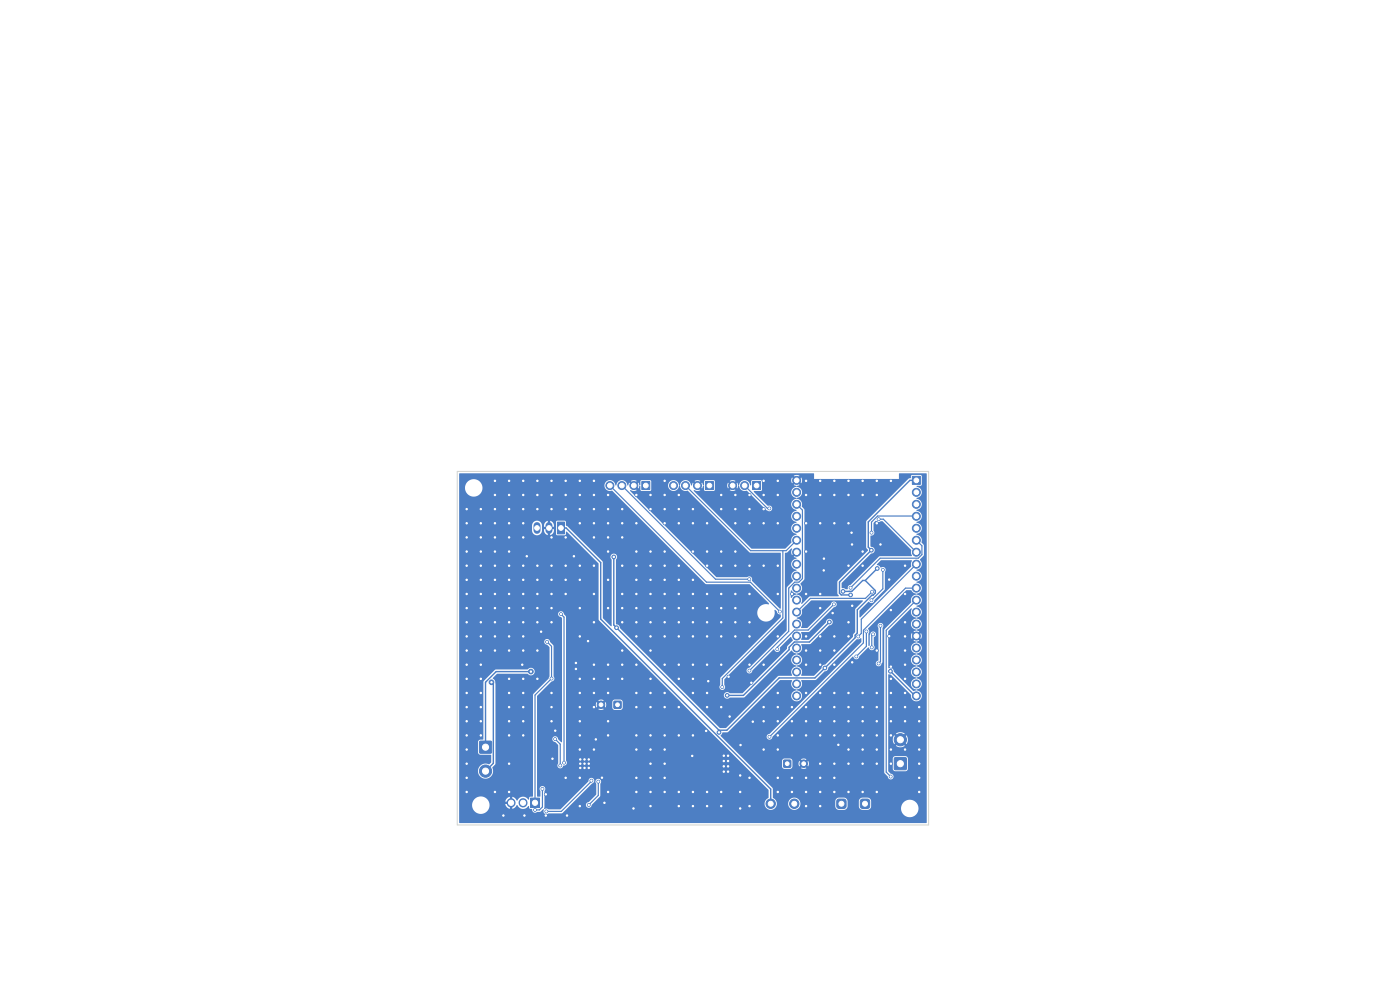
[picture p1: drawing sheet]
<svg xmlns="http://www.w3.org/2000/svg" width="297mm" height="210mm" viewBox="0 0 297 210" stroke-linecap="round" stroke-linejoin="round" font-family="sans-serif">
<g fill="#4d7fc4" stroke="#4d7fc4" stroke-width=".21">
<path d="M101.8 157.3h2.4v2.4h-2.4z"/>
<path d="M149.7 102.2h1.7v1.7h-1.7z"/>
<path d="M182.6 169.6l.4-.1h1.1l.3 .1 .1 .4v1.1l-.1 .3-.4 .1h-1.1l-.3-.1-.1-.4v-1.1z"/>
<path d="M177.6 169.6l.4-.1h1.1l.3 .1 .1 .4v1.1l-.1 .3-.4 .1h-1.1l-.3-.1-.1-.4v-1.1z"/>
<path d="M112.5 169.3h2v2h-2z"/>
<path d="M130.3 148.8h1.4v1.4h-1.4z"/>
<path d="M189.8 160.8h2.4v2.4h-2.4z"/>
<path d="M193.6 101.1h1.7v1.7h-1.7z"/>
<path d="M166.3 161.3h1.4v1.4h-1.4z"/>
<path d="M118.3 110.8h1.5v2.5h-1.5z"/>
<path d="M159.7 102.2h1.7v1.7h-1.7z"/>
<path d="M136.2 102.2h1.7v1.7h-1.7z"/>
<circle cx="103" cy="163.6" r="1.3"/>
<circle cx="148" cy="103" r=".85"/>
<circle cx="145.4" cy="103" r=".85"/>
<circle cx="142.9" cy="103" r=".85"/>
<circle cx="168.5" cy="170.5" r="1"/>
<circle cx="163.5" cy="170.5" r="1"/>
<circle cx="127.5" cy="149.5" r=".8"/>
<circle cx="191" cy="156.9" r="1.3"/>
<circle cx="194.4" cy="104.4" r=".85"/>
<circle cx="194.4" cy="107" r=".85"/>
<circle cx="194.4" cy="109.5" r=".85"/>
<circle cx="194.4" cy="112.1" r=".85"/>
<circle cx="194.4" cy="114.6" r=".85"/>
<circle cx="194.4" cy="117.1" r=".85"/>
<circle cx="194.4" cy="119.7" r=".85"/>
<circle cx="194.4" cy="122.2" r=".85"/>
<circle cx="194.4" cy="124.8" r=".85"/>
<circle cx="194.4" cy="127.3" r=".85"/>
<circle cx="194.4" cy="129.8" r=".85"/>
<circle cx="194.4" cy="132.4" r=".85"/>
<circle cx="194.4" cy="134.9" r=".85"/>
<circle cx="194.4" cy="137.5" r=".85"/>
<circle cx="194.4" cy="140" r=".85"/>
<circle cx="194.4" cy="142.5" r=".85"/>
<circle cx="194.4" cy="145.1" r=".85"/>
<circle cx="194.4" cy="147.6" r=".85"/>
<circle cx="169" cy="101.9" r=".85"/>
<circle cx="169" cy="104.4" r=".85"/>
<circle cx="169" cy="107" r=".85"/>
<circle cx="169" cy="109.5" r=".85"/>
<circle cx="169" cy="112.1" r=".85"/>
<circle cx="169" cy="114.6" r=".85"/>
<circle cx="169" cy="117.1" r=".85"/>
<circle cx="169" cy="119.7" r=".85"/>
<circle cx="169" cy="122.2" r=".85"/>
<circle cx="169" cy="124.8" r=".85"/>
<circle cx="169" cy="127.3" r=".85"/>
<circle cx="169" cy="129.8" r=".85"/>
<circle cx="169" cy="132.4" r=".85"/>
<circle cx="169" cy="134.9" r=".85"/>
<circle cx="169" cy="137.5" r=".85"/>
<circle cx="169" cy="140" r=".85"/>
<circle cx="169" cy="142.5" r=".85"/>
<circle cx="169" cy="145.1" r=".85"/>
<circle cx="169" cy="147.6" r=".85"/>
<circle cx="170.5" cy="162" r=".8"/>
<circle cx="158" cy="103" r=".85"/>
<circle cx="155.4" cy="103" r=".85"/>
<circle cx="134.5" cy="103" r=".85"/>
<circle cx="131.9" cy="103" r=".85"/>
<circle cx="129.4" cy="103" r=".85"/>
<circle cx="163.2" cy="156.3" r=".3"/>
<circle cx="188.9" cy="142.4" r=".4"/>
<circle cx="154.5" cy="162.6" r=".3"/>
<circle cx="129" cy="156" r=".3"/>
<circle cx="150.3" cy="144.5" r=".3"/>
<circle cx="111" cy="138" r=".3"/>
<circle cx="138" cy="159" r=".3"/>
<circle cx="150" cy="129" r=".3"/>
<circle cx="99" cy="135" r=".3"/>
<circle cx="174" cy="156" r=".3"/>
<circle cx="174" cy="168" r=".3"/>
<circle cx="153.6" cy="160.3" r=".3"/>
<circle cx="141" cy="165" r=".3"/>
<circle cx="117" cy="150" r=".3"/>
<circle cx="147" cy="135" r=".3"/>
<circle cx="138" cy="150" r=".3"/>
<circle cx="153" cy="135" r=".3"/>
<circle cx="123" cy="150" r=".3"/>
<circle cx="108" cy="150" r=".3"/>
<circle cx="99" cy="159" r=".3"/>
<circle cx="141" cy="108" r=".3"/>
<circle cx="132" cy="120" r=".3"/>
<circle cx="157" cy="171.5" r=".3"/>
<circle cx="123" cy="135" r=".3"/>
<circle cx="186.8" cy="115.5" r=".3"/>
<circle cx="141" cy="102" r=".3"/>
<circle cx="120" cy="126" r=".3"/>
<circle cx="117" cy="129" r=".3"/>
<circle cx="165" cy="105" r=".3"/>
<circle cx="153" cy="126" r=".3"/>
<circle cx="183" cy="150" r=".3"/>
<circle cx="126" cy="147" r=".3"/>
<circle cx="159" cy="120" r=".3"/>
<circle cx="180" cy="147" r=".3"/>
<circle cx="174" cy="105" r=".3"/>
<circle cx="195" cy="153" r=".3"/>
<circle cx="147" cy="144" r=".3"/>
<circle cx="124.9" cy="162" r=".3"/>
<circle cx="120" cy="123" r=".3"/>
<circle cx="171" cy="168" r=".3"/>
<circle cx="135" cy="168" r=".3"/>
<circle cx="99" cy="141" r=".3"/>
<circle cx="180" cy="153" r=".3"/>
<circle cx="180" cy="162" r=".3"/>
<circle cx="183" cy="168" r=".3"/>
<circle cx="99" cy="168" r=".3"/>
<circle cx="168" cy="156" r=".3"/>
<circle cx="102" cy="114" r=".3"/>
<circle cx="102" cy="144" r=".3"/>
<circle cx="174" cy="141" r=".3"/>
<circle cx="114" cy="108" r=".3"/>
<circle cx="111" cy="147" r=".3"/>
<circle cx="154.5" cy="163.7" r=".3"/>
<circle cx="99" cy="111" r=".3"/>
<circle cx="156" cy="117" r=".3"/>
<circle cx="123" cy="153" r=".3"/>
<circle cx="108" cy="144" r=".3"/>
<circle cx="105" cy="108" r=".3"/>
<circle cx="183" cy="162" r=".3"/>
<circle cx="165" cy="153" r=".3"/>
<circle cx="174" cy="135" r=".3"/>
<circle cx="105" cy="168" r=".3"/>
<circle cx="138" cy="162" r=".3"/>
<circle cx="162" cy="120" r=".3"/>
<circle cx="132" cy="126" r=".3"/>
<circle cx="183" cy="159" r=".3"/>
<circle cx="157" cy="164.5" r=".3"/>
<circle cx="180" cy="168" r=".3"/>
<circle cx="141" cy="105" r=".3"/>
<circle cx="186" cy="111" r=".3"/>
<circle cx="180" cy="132" r=".3"/>
<circle cx="108" cy="135" r=".3"/>
<circle cx="108" cy="153" r=".3"/>
<circle cx="115.8" cy="168.5" r=".3"/>
<circle cx="144" cy="168" r=".3"/>
<circle cx="135" cy="150" r=".3"/>
<circle cx="114" cy="144" r=".3"/>
<circle cx="129" cy="117" r=".3"/>
<circle cx="138" cy="165" r=".3"/>
<circle cx="189" cy="144" r=".3"/>
<circle cx="150" cy="126" r=".3"/>
<circle cx="111" cy="150" r=".3"/>
<circle cx="117" cy="126" r=".3"/>
<circle cx="132" cy="144" r=".3"/>
<circle cx="120" cy="114" r=".3"/>
<circle cx="99" cy="129" r=".3"/>
<circle cx="123" cy="171" r=".3"/>
<circle cx="126" cy="114" r=".3"/>
<circle cx="165" cy="111" r=".3"/>
<circle cx="126" cy="120" r=".3"/>
<circle cx="154.5" cy="161.4" r=".3"/>
<circle cx="171" cy="111" r=".3"/>
<circle cx="141" cy="150" r=".3"/>
<circle cx="150" cy="120" r=".3"/>
<circle cx="141" cy="123" r=".3"/>
<circle cx="138" cy="126" r=".3"/>
<circle cx="126" cy="150" r=".3"/>
<circle cx="132" cy="111" r=".3"/>
<circle cx="141" cy="147" r=".3"/>
<circle cx="102" cy="108" r=".3"/>
<circle cx="102" cy="141" r=".3"/>
<circle cx="102" cy="111" r=".3"/>
<circle cx="117" cy="147" r=".3"/>
<circle cx="177" cy="138" r=".3"/>
<circle cx="183" cy="156" r=".3"/>
<circle cx="120.3" cy="173" r=".3"/>
<circle cx="105" cy="111" r=".3"/>
<circle cx="99" cy="165" r=".3"/>
<circle cx="159.7" cy="153.1" r=".3"/>
<circle cx="174" cy="153" r=".3"/>
<circle cx="123.1" cy="162" r=".3"/>
<circle cx="165" cy="165" r=".3"/>
<circle cx="105" cy="114" r=".3"/>
<circle cx="117" cy="120" r=".3"/>
<circle cx="159" cy="171" r=".3"/>
<circle cx="154.6" cy="143.6" r=".3"/>
<circle cx="165" cy="159" r=".3"/>
<circle cx="102" cy="150" r=".3"/>
<circle cx="117" cy="105" r=".3"/>
<circle cx="102" cy="153" r=".3"/>
<circle cx="189" cy="153" r=".3"/>
<circle cx="192" cy="126" r=".3"/>
<circle cx="174" cy="171" r=".3"/>
<circle cx="147" cy="141" r=".3"/>
<circle cx="195" cy="156" r=".3"/>
<circle cx="153" cy="105" r=".3"/>
<circle cx="105" cy="132" r=".3"/>
<circle cx="156" cy="135" r=".3"/>
<circle cx="111" cy="156" r=".3"/>
<circle cx="138" cy="168" r=".3"/>
<circle cx="150" cy="135" r=".3"/>
<circle cx="147" cy="132" r=".3"/>
<circle cx="138" cy="135" r=".3"/>
<circle cx="174" cy="138" r=".3"/>
<circle cx="108" cy="111" r=".3"/>
<circle cx="129" cy="105" r=".3"/>
<circle cx="168" cy="165" r=".3"/>
<circle cx="114" cy="138" r=".3"/>
<circle cx="159.4" cy="144.8" r=".3"/>
<circle cx="135" cy="141" r=".3"/>
<circle cx="123" cy="102" r=".3"/>
<circle cx="126" cy="102" r=".3"/>
<circle cx="129" cy="114" r=".3"/>
<circle cx="99" cy="150" r=".3"/>
<circle cx="171" cy="117" r=".3"/>
<circle cx="147" cy="129" r=".3"/>
<circle cx="138" cy="144" r=".3"/>
<circle cx="108" cy="114" r=".3"/>
<circle cx="138" cy="120" r=".3"/>
<circle cx="159" cy="135" r=".3"/>
<circle cx="195" cy="168" r=".3"/>
<circle cx="135" cy="126" r=".3"/>
<circle cx="111" cy="123" r=".3"/>
<circle cx="186" cy="156" r=".3"/>
<circle cx="124.8" cy="136" r=".3"/>
<circle cx="108" cy="123" r=".3"/>
<circle cx="174" cy="111" r=".3"/>
<circle cx="99" cy="147" r=".3"/>
<circle cx="135" cy="111" r=".3"/>
<circle cx="157.1" cy="158" r=".3"/>
<circle cx="135" cy="147" r=".3"/>
<circle cx="141" cy="129" r=".3"/>
<circle cx="117" cy="114" r=".3"/>
<circle cx="162" cy="108" r=".3"/>
<circle cx="174" cy="150" r=".3"/>
<circle cx="189" cy="156" r=".3"/>
<circle cx="156" cy="120" r=".3"/>
<circle cx="195" cy="165" r=".3"/>
<circle cx="144" cy="129" r=".3"/>
<circle cx="105" cy="129" r=".3"/>
<circle cx="171" cy="165" r=".3"/>
<circle cx="108" cy="168" r=".3"/>
<circle cx="168" cy="168" r=".3"/>
<circle cx="192" cy="135" r=".3"/>
<circle cx="108" cy="162" r=".3"/>
<circle cx="159" cy="126" r=".3"/>
<circle cx="147" cy="108" r=".3"/>
<circle cx="171" cy="126" r=".3"/>
<circle cx="135" cy="156" r=".3"/>
<circle cx="147" cy="147" r=".3"/>
<circle cx="186" cy="147" r=".3"/>
<circle cx="189" cy="150" r=".3"/>
<circle cx="156" cy="105" r=".3"/>
<circle cx="105" cy="120" r=".3"/>
<circle cx="192" cy="132" r=".3"/>
<circle cx="192" cy="150" r=".3"/>
<circle cx="186" cy="159" r=".3"/>
<circle cx="144" cy="144" r=".3"/>
<circle cx="177" cy="150" r=".3"/>
<circle cx="165" cy="168" r=".3"/>
<circle cx="135" cy="129" r=".3"/>
<circle cx="186" cy="102" r=".3"/>
<circle cx="99" cy="153" r=".3"/>
<circle cx="111" cy="129" r=".3"/>
<circle cx="129" cy="108" r=".3"/>
<circle cx="138" cy="105" r=".3"/>
<circle cx="123.1" cy="162.9" r=".3"/>
<circle cx="111" cy="105" r=".3"/>
<circle cx="180" cy="159" r=".3"/>
<circle cx="165" cy="147" r=".3"/>
<circle cx="138" cy="123" r=".3"/>
<circle cx="177" cy="162" r=".3"/>
<circle cx="138" cy="117" r=".3"/>
<circle cx="180" cy="111" r=".3"/>
<circle cx="141" cy="162" r=".3"/>
<circle cx="126" cy="126" r=".3"/>
<circle cx="114" cy="120" r=".3"/>
<circle cx="153.6" cy="162.6" r=".3"/>
<circle cx="129" cy="141" r=".3"/>
<circle cx="111" cy="144" r=".3"/>
<circle cx="144" cy="150" r=".3"/>
<circle cx="141" cy="141" r=".3"/>
<circle cx="177" cy="105" r=".3"/>
<circle cx="180" cy="105" r=".3"/>
<circle cx="126" cy="159" r=".3"/>
<circle cx="108" cy="120" r=".3"/>
<circle cx="156" cy="129" r=".3"/>
<circle cx="149.8" cy="155" r=".3"/>
<circle cx="117" cy="132" r=".3"/>
<circle cx="153" cy="168" r=".3"/>
<circle cx="144" cy="156" r=".3"/>
<circle cx="141" cy="120" r=".3"/>
<circle cx="114" cy="132" r=".3"/>
<circle cx="138" cy="108" r=".3"/>
<circle cx="162" cy="150" r=".3"/>
<circle cx="150" cy="111" r=".3"/>
<circle cx="192" cy="159" r=".3"/>
<circle cx="111" cy="153" r=".3"/>
<circle cx="154.8" cy="152" r=".3"/>
<circle cx="129" cy="168" r=".3"/>
<circle cx="150" cy="147" r=".3"/>
<circle cx="171" cy="135" r=".3"/>
<circle cx="162" cy="159" r=".3"/>
<circle cx="114" cy="102" r=".3"/>
<circle cx="195" cy="150" r=".3"/>
<circle cx="120" cy="120" r=".3"/>
<circle cx="120" cy="108" r=".3"/>
<circle cx="189" cy="129.4" r=".3"/>
<circle cx="159" cy="141" r=".3"/>
<circle cx="180.8" cy="140.5" r=".3"/>
<circle cx="99" cy="138" r=".3"/>
<circle cx="124.9" cy="161.1" r=".3"/>
<circle cx="168" cy="153" r=".3"/>
<circle cx="192" cy="144" r=".3"/>
<circle cx="153" cy="108" r=".3"/>
<circle cx="108" cy="132" r=".3"/>
<circle cx="108" cy="105" r=".3"/>
<circle cx="138" cy="132" r=".3"/>
<circle cx="110.8" cy="141" r=".3"/>
<circle cx="154.5" cy="160.3" r=".3"/>
<circle cx="171" cy="150" r=".3"/>
<circle cx="147" cy="156" r=".3"/>
<circle cx="108" cy="102" r=".3"/>
<circle cx="171" cy="102" r=".3"/>
<circle cx="162" cy="105" r=".3"/>
<circle cx="141" cy="159" r=".3"/>
<circle cx="186" cy="153" r=".3"/>
<circle cx="135" cy="117" r=".3"/>
<circle cx="105" cy="135" r=".3"/>
<circle cx="111" cy="114" r=".3"/>
<circle cx="180" cy="150" r=".3"/>
<circle cx="174.8" cy="118.5" r=".3"/>
<circle cx="128.2" cy="170.3" r=".3"/>
<circle cx="144" cy="108" r=".3"/>
<circle cx="126" cy="144" r=".3"/>
<circle cx="144" cy="123" r=".3"/>
<circle cx="99" cy="117" r=".3"/>
<circle cx="123.1" cy="161.1" r=".3"/>
<circle cx="171" cy="141" r=".3"/>
<circle cx="141" cy="132" r=".3"/>
<circle cx="105" cy="123" r=".3"/>
<circle cx="174" cy="129" r=".3"/>
<circle cx="150" cy="132" r=".3"/>
<circle cx="192" cy="138" r=".3"/>
<circle cx="129" cy="144" r=".3"/>
<circle cx="132" cy="129" r=".3"/>
<circle cx="171" cy="156" r=".3"/>
<circle cx="186" cy="138" r=".3"/>
<circle cx="129" cy="153" r=".3"/>
<circle cx="102" cy="123" r=".3"/>
<circle cx="153.6" cy="161.4" r=".3"/>
<circle cx="120" cy="105" r=".3"/>
<circle cx="99" cy="156" r=".3"/>
<circle cx="123" cy="105" r=".3"/>
<circle cx="132" cy="141" r=".3"/>
<circle cx="186" cy="162" r=".3"/>
<circle cx="122.2" cy="140.6" r=".3"/>
<circle cx="102" cy="132" r=".3"/>
<circle cx="141" cy="126" r=".3"/>
<circle cx="102" cy="138" r=".3"/>
<circle cx="114.8" cy="134" r=".3"/>
<circle cx="171" cy="138" r=".3"/>
<circle cx="129" cy="147" r=".3"/>
<circle cx="99" cy="114" r=".3"/>
<circle cx="174.8" cy="121" r=".3"/>
<circle cx="177" cy="156" r=".3"/>
<circle cx="138" cy="138" r=".3"/>
<circle cx="146.9" cy="160.3" r=".3"/>
<circle cx="117" cy="123" r=".3"/>
<circle cx="162" cy="141" r=".3"/>
<circle cx="189" cy="102" r=".3"/>
<circle cx="99" cy="126" r=".3"/>
<circle cx="153" cy="132" r=".3"/>
<circle cx="192" cy="147" r=".3"/>
<circle cx="177" cy="111" r=".3"/>
<circle cx="121.8" cy="118" r=".3"/>
<circle cx="147" cy="111" r=".3"/>
<circle cx="174" cy="147" r=".3"/>
<circle cx="138" cy="171" r=".3"/>
<circle cx="150" cy="117" r=".3"/>
<circle cx="177" cy="147" r=".3"/>
<circle cx="159" cy="132" r=".3"/>
<circle cx="192" cy="153" r=".3"/>
<circle cx="144" cy="120" r=".3"/>
<circle cx="123" cy="120" r=".3"/>
<circle cx="111" cy="111" r=".3"/>
<circle cx="123" cy="159" r=".3"/>
<circle cx="99" cy="162" r=".3"/>
<circle cx="144" cy="126" r=".3"/>
<circle cx="123" cy="144" r=".3"/>
<circle cx="189" cy="162" r=".3"/>
<circle cx="111" cy="120" r=".3"/>
<circle cx="183" cy="117" r=".3"/>
<circle cx="106.8" cy="173" r=".3"/>
<circle cx="174" cy="165" r=".3"/>
<circle cx="129" cy="111" r=".3"/>
<circle cx="123" cy="156" r=".3"/>
<circle cx="150" cy="141" r=".3"/>
<circle cx="111" cy="132" r=".3"/>
<circle cx="180" cy="156" r=".3"/>
<circle cx="180.7" cy="113" r=".3"/>
<circle cx="159" cy="111" r=".3"/>
<circle cx="122.2" cy="141.9" r=".3"/>
<circle cx="124" cy="161.1" r=".3"/>
<circle cx="157" cy="168" r=".3"/>
<circle cx="102" cy="117" r=".3"/>
<circle cx="132" cy="114" r=".3"/>
<circle cx="153.6" cy="163.7" r=".3"/>
<circle cx="153" cy="141" r=".3"/>
<circle cx="156" cy="132" r=".3"/>
<circle cx="117" cy="102" r=".3"/>
<circle cx="102" cy="147" r=".3"/>
<circle cx="177" cy="135" r=".3"/>
<circle cx="102" cy="135" r=".3"/>
<circle cx="123" cy="147" r=".3"/>
<circle cx="135" cy="159" r=".3"/>
<circle cx="189" cy="147" r=".3"/>
<circle cx="120" cy="165" r=".3"/>
<circle cx="147" cy="171" r=".3"/>
<circle cx="195" cy="162" r=".3"/>
<circle cx="165" cy="102" r=".3"/>
<circle cx="138" cy="147" r=".3"/>
<circle cx="126" cy="141" r=".3"/>
<circle cx="150" cy="150" r=".3"/>
<circle cx="147" cy="117" r=".3"/>
<circle cx="176.6" cy="130.1" r=".3"/>
<circle cx="188.6" cy="134.9" r=".3"/>
<circle cx="162" cy="102" r=".3"/>
<circle cx="171" cy="171" r=".3"/>
<circle cx="177" cy="102" r=".3"/>
<circle cx="99" cy="120" r=".3"/>
<circle cx="138" cy="129" r=".3"/>
<circle cx="117.2" cy="161" r=".3"/>
<circle cx="111" cy="126" r=".3"/>
<circle cx="183" cy="105" r=".3"/>
<circle cx="174" cy="102" r=".3"/>
<circle cx="111.3" cy="173" r=".3"/>
<circle cx="111" cy="108" r=".3"/>
<circle cx="105" cy="117" r=".3"/>
<circle cx="115.8" cy="173" r=".3"/>
<circle cx="141" cy="117" r=".3"/>
<circle cx="135" cy="135" r=".3"/>
<circle cx="165" cy="120" r=".3"/>
<circle cx="183" cy="147" r=".3"/>
<circle cx="108" cy="117" r=".3"/>
<circle cx="171" cy="153" r=".3"/>
<circle cx="123" cy="123" r=".3"/>
<circle cx="108" cy="129" r=".3"/>
<circle cx="102" cy="156" r=".3"/>
<circle cx="162" cy="111" r=".3"/>
<circle cx="180" cy="102" r=".3"/>
<circle cx="124" cy="162.9" r=".3"/>
<circle cx="159" cy="105" r=".3"/>
<circle cx="150" cy="171" r=".3"/>
<circle cx="102" cy="120" r=".3"/>
<circle cx="156" cy="126" r=".3"/>
<circle cx="99" cy="108" r=".3"/>
<circle cx="159" cy="165" r=".3"/>
<circle cx="102" cy="126" r=".3"/>
<circle cx="111" cy="102" r=".3"/>
<circle cx="99" cy="144" r=".3"/>
<circle cx="108" cy="108" r=".3"/>
<circle cx="108" cy="126" r=".3"/>
<circle cx="117" cy="153" r=".3"/>
<circle cx="195" cy="159" r=".3"/>
<circle cx="117.8" cy="155" r=".3"/>
<circle cx="114" cy="123" r=".3"/>
<circle cx="141" cy="168" r=".3"/>
<circle cx="105" cy="102" r=".3"/>
<circle cx="132" cy="138" r=".3"/>
<circle cx="147" cy="126" r=".3"/>
<circle cx="186" cy="105" r=".3"/>
<circle cx="171" cy="147" r=".3"/>
<circle cx="180.8" cy="128.5" r=".3"/>
<circle cx="117" cy="108" r=".3"/>
<circle cx="135" cy="123" r=".3"/>
<circle cx="188.6" cy="122.9" r=".3"/>
<circle cx="168" cy="126" r=".3"/>
<circle cx="126" cy="108" r=".3"/>
<circle cx="126" cy="132" r=".3"/>
<circle cx="135" cy="105" r=".3"/>
<circle cx="177" cy="168" r=".3"/>
<circle cx="123" cy="165" r=".3"/>
<circle cx="177" cy="165" r=".3"/>
<circle cx="144" cy="171" r=".3"/>
<circle cx="192" cy="120" r=".3"/>
<circle cx="141" cy="135" r=".3"/>
<circle cx="186" cy="168" r=".3"/>
<circle cx="174" cy="162" r=".3"/>
<circle cx="165" cy="150" r=".3"/>
<circle cx="165" cy="135" r=".3"/>
<circle cx="186" cy="150" r=".3"/>
<circle cx="111" cy="135" r=".3"/>
<circle cx="156" cy="108" r=".3"/>
<circle cx="126" cy="105" r=".3"/>
<circle cx="180" cy="135" r=".3"/>
<circle cx="108" cy="138" r=".3"/>
<circle cx="153" cy="129" r=".3"/>
<circle cx="120" cy="102" r=".3"/>
<circle cx="162" cy="153" r=".3"/>
<circle cx="144" cy="132" r=".3"/>
<circle cx="183" cy="120" r=".3"/>
<circle cx="123" cy="129" r=".3"/>
<circle cx="108" cy="156" r=".3"/>
<circle cx="177" cy="141" r=".3"/>
<circle cx="135" cy="132" r=".3"/>
<circle cx="132" cy="132" r=".3"/>
<circle cx="105" cy="126" r=".3"/>
<circle cx="102" cy="129" r=".3"/>
<circle cx="135" cy="120" r=".3"/>
<circle cx="171" cy="105" r=".3"/>
<circle cx="123" cy="108" r=".3"/>
<circle cx="150" cy="168" r=".3"/>
<circle cx="153" cy="171" r=".3"/>
<circle cx="180" cy="120" r=".3"/>
<circle cx="153" cy="120" r=".3"/>
<circle cx="159" cy="108" r=".3"/>
<circle cx="144" cy="141" r=".3"/>
<circle cx="132" cy="108" r=".3"/>
<circle cx="168" cy="150" r=".3"/>
<circle cx="99" cy="132" r=".3"/>
<circle cx="135" cy="165" r=".3"/>
<circle cx="189" cy="141.4" r=".3"/>
<circle cx="165" cy="126" r=".3"/>
<circle cx="108" cy="147" r=".3"/>
<circle cx="147" cy="168" r=".3"/>
<circle cx="126.4" cy="156.9" r=".3"/>
<circle cx="105" cy="138" r=".3"/>
<circle cx="129" cy="123" r=".3"/>
<circle cx="123" cy="111" r=".3"/>
<circle cx="114" cy="129" r=".3"/>
<circle cx="129" cy="129" r=".3"/>
<circle cx="177" cy="153" r=".3"/>
<circle cx="156" cy="111" r=".3"/>
<circle cx="111.8" cy="118" r=".3"/>
<circle cx="165" cy="156" r=".3"/>
<circle cx="189" cy="159" r=".3"/>
<circle cx="99" cy="123" r=".3"/>
<circle cx="138" cy="156" r=".3"/>
<circle cx="153" cy="117" r=".3"/>
<circle cx="144" cy="105" r=".3"/>
<circle cx="192" cy="141" r=".3"/>
<circle cx="141" cy="156" r=".3"/>
<circle cx="124" cy="162" r=".3"/>
<circle cx="144" cy="135" r=".3"/>
<circle cx="147" cy="123" r=".3"/>
<circle cx="141" cy="111" r=".3"/>
<circle cx="127.7" cy="165" r=".3"/>
<circle cx="177.9" cy="158" r=".3"/>
<circle cx="126" cy="111" r=".3"/>
<circle cx="180.8" cy="115.5" r=".3"/>
<circle cx="134.4" cy="171.5" r=".3"/>
<circle cx="114" cy="126" r=".3"/>
<circle cx="144" cy="111" r=".3"/>
<circle cx="183" cy="153" r=".3"/>
<circle cx="183" cy="102" r=".3"/>
<circle cx="153" cy="150" r=".3"/>
<circle cx="124.9" cy="162.9" r=".3"/>
<circle cx="174" cy="126" r=".3"/>
<circle cx="114" cy="105" r=".3"/>
<circle cx="105" cy="105" r=".3"/>
<circle cx="159" cy="142.3" r=".3"/>
<circle cx="153.2" cy="145.8" r=".3"/>
<circle cx="115.9" cy="172.1" r=".3"/>
<circle cx="125.5" cy="165.6" r=".3"/>
<circle cx="113.5" cy="171.8" r=".3"/>
<circle cx="115.1" cy="167.3" r=".3"/>
<circle cx="189" cy="164.7" r=".3"/>
<circle cx="184.9" cy="113" r=".3"/>
<circle cx="119.7" cy="161.8" r=".3"/>
<circle cx="119" cy="130.3" r=".3"/>
<circle cx="117.8" cy="156.8" r=".3"/>
<circle cx="164.9" cy="137.7" r=".3"/>
<circle cx="118.9" cy="162.4" r=".3"/>
<circle cx="176.9" cy="128.2" r=".3"/>
<circle cx="180.4" cy="124.7" r=".3"/>
<circle cx="104.3" cy="144.7" r=".5"/>
<circle cx="112.6" cy="142.5" r=".5"/>
<circle cx="182.1" cy="135" r=".3"/>
<circle cx="124.9" cy="170.8" r=".3"/>
<circle cx="126.9" cy="165.8" r=".3"/>
<circle cx="163.2" cy="107.9" r=".3"/>
<circle cx="186.4" cy="110.1" r=".3"/>
<circle cx="159" cy="122.9" r=".3"/>
<circle cx="184.9" cy="137.3" r=".3"/>
<circle cx="165.4" cy="129.7" r=".3"/>
<circle cx="185.2" cy="134.6" r=".3"/>
<circle cx="181.7" cy="139.3" r=".3"/>
<circle cx="183.8" cy="134" r=".3"/>
<circle cx="185" cy="125.5" r=".3"/>
<circle cx="180.4" cy="126.2" r=".4"/>
<circle cx="154.3" cy="147.5" r=".4"/>
<circle cx="184.9" cy="116.7" r=".4"/>
<circle cx="176" cy="132" r=".4"/>
<circle cx="152.5" cy="155.4" r=".4"/>
<circle cx="130.8" cy="133.2" r=".4"/>
<circle cx="175" cy="141.7" r=".4"/>
<circle cx="178.8" cy="125.5" r=".4"/>
<circle cx="130.2" cy="118.1" r=".4"/>
<circle cx="186.1" cy="120.6" r=".4"/>
<circle cx="116.1" cy="136.1" r=".3"/>
<circle cx="117" cy="143.9" r=".3"/>
<circle cx="187.3" cy="120.9" r=".3"/>
<circle cx="184.9" cy="127.3" r=".3"/>
<circle cx="186.8" cy="132.7" r=".3"/>
<circle cx="186.4" cy="140.7" r=".3"/>
</g>
<path d="M108.4 170.3h.1M111 170.3h.1" fill="none" stroke="#4d7fc4" stroke-width="1.9"/>
<path d="M113.9 111.5v1M116.5 111.5v1" fill="none" stroke="#4d7fc4" stroke-width="1.5"/>
<g fill="none" stroke="#4d7fc4" stroke-width=".25">
<path d="M129.4 103l20.5 20.5h9.3l6.2 6.2M131.9 103l19.9 19.9h7.2M145.4 103l13.8 13.8h7.6l2.2-2.2M158 103l4.8 4.9h.4M166.1 116.8v14.3l-12.9 12.8v1.9M169 107l1.2 1.2v14.5l-.7 .8h-.9l-1.3 1.3v9.1l-8.3 8.4M186.4 110.1h1l7 7M194.4 109.5h-8.2l-1.3 1.3v2.2M194.4 114.6l1.2 1.2v1.8l-.8 .8h-8.1l-6.3 6.3M194.4 119.7l-11.7 11.7v3l-.6 .6M116.1 136.1l.9 1v6.8l-3.5 3.6v22.8M119 130.3l.7 .6v30.9"/>
<path d="M176.9 128.2l-5.4 5.5h-2.9l-3.7 3.6v.4M183.8 134v3.1l-2.1 2.2M185 125.5l-1.4 1.4h-11.7l-2.9 2.9M185.2 134.6l-.3 .2v2.5M186.8 132.7v7.7l-.4 .3M187.3 120.9v4l-2.4 2.4M194.4 124.8h-2.3l-8.9 8.9v2.7l-20 19.9M194.4 127.3l-6.4 6.4v30.1l1 .9M117.8 156.8l1.1 1.1v4.5M115.1 167.3v3.9l-.6 .6h-1M125.5 165.6l-6.4 6.5h-3.2M126.9 165.8v2.9l-2 2.1"/>
</g>
<g fill="none" stroke="#4d7fc4" stroke-width=".3">
<path d="M119 112h1.1l7.3 7.3v12l36.1 36.1v3.1M130.2 118.1v14.5l22.3 22.3M194.4 101.9h-1.4l-8.8 8.8v5.4l.7 .6-6.8 6.8v2.3l.4 .4h1.9M176 132l-4.3 4.2h-3.2l-1.1 1.1v.5l-9.7 9.7h-3.4M178.8 125.5h.1M180.1 125.5h.1M180.4 126.2h.1M183.6 123.1l2.1 2.2v.5l-.5 .4h-.2l-3.1 3.2v4.9l-.5 .4v.6l-8.5 8.5h-7.6l-11.1 11.1h-1.7M183.6 123.1h-.6l-2.3 2.4h-1.9M186.1 120.6l-2.5 2.5M104.3 144.7l.4 .4v16.8l-1.7 1.7M112.6 142.5h-7.3l-2.3 2.2v13.8"/>
<path d="M152.5 154.9v.5M188.9 142.4l5.2 5.2h.3"/>
</g>
<g fill="#4d7fc4">
<path d="M188.5 133.8l4.9-4.8a1.53 1.53 0 0 0 .6 1.9l.4 .2a1.24 1.24 0 0 0-1.1 1.3 1.24 1.24 0 0 0 1.1 1.2l-.6 .3 .5 .5-.4 .4-.5-.5a1.14 1.14 0 0 0 0 1.2l.5-.5 .4 .4-.5 .5 .6 .3a1.24 1.24 0 0 0-1.1 1.3 1.24 1.24 0 0 0 1.1 1.2v.1a1.24 1.24 0 0 0-1.1 1.2 1.24 1.24 0 0 0 1.1 1.2v.1a1.24 1.24 0 0 0-1.1 1.2 1.24 1.24 0 0 0 1.1 1.3 1.24 1.24 0 0 0-1.1 1.3 1.24 1.24 0 0 0 1.1 1.2l-.1 .2-.6 .1-4.1-4.1a.86 .86 0 0 0-1.1-.8z"/>
<path d="M170.1 129.3l2-1.9h11l-1.6 1.8-.1 4.9-.4 .5-.1 .5-5.9 5.9a.76 .76 0 0 0-.7 .8l-1.6 1.5h-2.7a1.3 1.3 0 0 0-1-2v-.1a1.24 1.24 0 0 0 1.1-1.2 1.24 1.24 0 0 0-1.1-1.2v-.1a1.29 1.29 0 0 0 1-2l2-.1 3.9-3.9a.73 .73 0 0 0 .8-.7 .73 .73 0 0 0-.8-.8 .73 .73 0 0 0-.7 .9l-3.7 3.6h-1.4l-.1-.2a1.34 1.34 0 0 0-.1-1.4l1.8-.1 5.2-5.2a.62 .62 0 0 0 .6-.6 .62 .62 0 0 0-.6-.6 .62 .62 0 0 0-.6 .6l-5 5h-1.3a1.54 1.54 0 0 0-.6-1.9l-.4-.2a1.36 1.36 0 0 0 1.1-1.8z"/>
<path d="M186.9 118.9l6.5-.1 .1 .2-.2 .6v.6l-10.9 10.8v-1.5l1.9-1.9a.67 .67 0 0 0 .7 .3 .67 .67 0 0 0 .5-.6l2.2-2.2v-3.8a.67 .67 0 0 0 0-.9 .67 .67 0 0 0-.9 0l-.8-.7z"/>
<path d="M167.8 125.3l1.2 .7-.7 .4-.4 .4-.2-.1z"/>
<path d="M185.3 110.9l.6-.4a.66 .66 0 0 0 1 .1h.4l6 6v.6l.2 .7-6.9 .1-6.2 6.1a.74 .74 0 0 0-.6 .9l-1.2-.3v-1.1l6.2-6.2a.74 .74 0 0 0 .8-.7 .74 .74 0 0 0-.8-.7l-.1-2.3a.74 .74 0 0 0 .7-.4 .74 .74 0 0 0-.1-.8z"/>
<path d="M97.5 100.4h75.1l.1 .1v1.1h18v-1.1l.1-.1h5.7l.1 .1v15.2h-.6l-.5-.6a1.27 1.27 0 0 0-1.1-1.7v-.2a1.21 1.21 0 0 0 1.2-1.2 1.21 1.21 0 0 0-1.2-1.2v-.1a1.21 1.21 0 0 0 1.2-1.2 1.21 1.21 0 0 0-1.2-1.2v-.1a1.21 1.21 0 0 0 1.2-1.3 1.21 1.21 0 0 0-1.2-1.2v-.1a1.22 1.22 0 0 0 1.2-1.2 1.22 1.22 0 0 0-1.2-1.2l.2-.1 .9-.2v-1.9l-.2-.3-1.8 .1-.2 .2-.1 .4-.5 .1-8.9 8.9-.1 5.7 .5 .7-6.5 6.4-.1 2.7 .3 .6h-6l-1.9 1.6a1.58 1.58 0 0 0-.6-1.9l-.3-.1-.1-.2a1.24 1.24 0 0 0 1.1-.8 1.24 1.24 0 0 0-.3-1.3l.9-1v-14.6l-.6-.8a1.27 1.27 0 0 0-1.1-1.7v-.1a1.21 1.21 0 0 0 1.2-1.2 1.21 1.21 0 0 0-1.2-1.2l.6-.3-.5-.5 .4-.4 .5 .5a1.14 1.14 0 0 0 0-1.2l-.5 .5-.4-.4 .5-.5a1.15 1.15 0 0 0-1.2 0l.5 .5-.4 .4-.5-.5a1.15 1.15 0 0 0 0 1.2l.5-.5 .4 .4-.5 .5 .6 .3a1.24 1.24 0 0 0-1.1 1.2 1.24 1.24 0 0 0 1.1 1.3v.1a1.17 1.17 0 0 0-1.1 .7 1.17 1.17 0 0 0 .3 1.3h-4.4v-.2a.66 .66 0 0 0-.9-.3l-3-3 .1-.1h1.4l.2-.2v-2l-.2-.2-1.8 .1-.2 .2v.8l-.2 .1a1.24 1.24 0 0 0-1.3-1.1 1.24 1.24 0 0 0-1.2 1.1l-.3-.6-.5 .5-.3-.4 .4-.5a1.14 1.14 0 0 0-1.2 0l.5 .5-.4 .4-.5-.5a1.15 1.15 0 0 0 .1 1.2l.4-.5 .4 .4-.5 .5a1.15 1.15 0 0 0 1.2 0l-.4-.5 .3-.4 .5 .5 .3-.6a1.35 1.35 0 0 0 1.8 1.1l4.3 4.2a.61 .61 0 0 0 .7 .1 .61 .61 0 0 0 .3-.6h4.4l.8 .5a1.24 1.24 0 0 0-1.1 1.2 1.24 1.24 0 0 0 1.1 1.3v.1a1.21 1.21 0 0 0-1.2 1.2 1.21 1.21 0 0 0 1.2 1.2v.1a1.28 1.28 0 0 0-1.1 1.7l-1.3 1.3h-7.2l-12.2-12.2v-.2h.2a1.15 1.15 0 0 0 1.2 0l-.5-.5 .3-.4 .5 .5 .3-.6 .2 .2v.7l.2 .2h1.8l.3-.2v-1.8l-.2-.2h-2l-.2 1.1-.4-.6-.5 .5-.3-.4 .5-.5a1.14 1.14 0 0 0-1.3 0l.5 .5-.3 .4-.5-.5-.3 .6a1.24 1.24 0 0 0-1.3-1.1 1.24 1.24 0 0 0-1.2 1.1h-.1a1.16 1.16 0 0 0-1.7-1.2 1.16 1.16 0 0 0-.3 2 1.16 1.16 0 0 0 1.9-.5l.2-.3a1.34 1.34 0 0 0 1.7 1.1l13.1 13.1 6.6 .1v11.8h-.2l-5.9-5.9a.68 .68 0 0 0-.2-.8 .68 .68 0 0 0-.8 0h-6.6l-18.2-18.2v-.2h.1a1.15 1.15 0 0 0 1.3 0l-.5-.5 .3-.4 .5 .5 .3-.6 .2 .2v.7l.2 .2h1.8l.3-.2v-1.8l-.2-.2h-2l-.2 1.1-.4-.6-.5 .5-.3-.4 .5-.5a1.14 1.14 0 0 0-1.3 0l.5 .5-.3 .4-.5-.5-.3 .6a1.24 1.24 0 0 0-1.3-1.1 1.24 1.24 0 0 0-1.2 1.1h-.1a1.16 1.16 0 0 0-1.4-1.1 1.16 1.16 0 0 0-.9 1.5h-25.9l-.1-.3a1.85 1.85 0 0 0-3-1 1.85 1.85 0 0 0 .5 3.1 1.85 1.85 0 0 0 2.6-1.8h25.9a1.3 1.3 0 0 0 1.6 .7l19.7 19.7 9.4 .1 4.1 4.1v.2a1.87 1.87 0 0 0-2.4 1.7 1.87 1.87 0 0 0 2.1 2 1.87 1.87 0 0 0 1.5-2.5h.2l.3 .3a.63 .63 0 0 0 .7 .6l.2 .2-.1 .4-12.7 12.8-.1 1.6a.62 .62 0 0 0 0 .9 .62 .62 0 0 0 .9 0 .62 .62 0 0 0 0-.9v-1.2l12.8-12.8v-13.9l.5-.2 .9-.8 .1 .1a1.15 1.15 0 0 0 0 1.3l.5-.5 .4 .3-.5 .5 .6 .3a1.24 1.24 0 0 0-1.1 1.3 1.24 1.24 0 0 0 1.1 1.2v.1a1.22 1.22 0 0 0-1.1 .9 1.22 1.22 0 0 0 .4 1.3l-1.4 1.5v9l-7.9 7.9a.62 .62 0 0 0-.6 .7 .62 .62 0 0 0 .6 .6 .62 .62 0 0 0 .6-.7l4.5-4.4 .2-.1a.65 .65 0 0 0 .8 .5 .65 .65 0 0 0 .4-.9l2.2-2.2h.1l.4 .7-1.2 1.2-.1 .7-9.3 9.3-2.7 .1a.73 .73 0 0 0-1.1-.1 .73 .73 0 0 0 0 1 .73 .73 0 0 0 1.1 0l3.1-.1 9.8-9.9 1.2 .6v.2a1.21 1.21 0 0 0-1.2 1.2 1.21 1.21 0 0 0 1.2 1.2v.2a1.24 1.24 0 0 0-1 1.9l-3 .1-10.9 11h-1.4l-21.2-21.2a1 1 0 0 0-.8-.9v-13.6a.72 .72 0 0 0 0-1 .72 .72 0 0 0-1 0 .72 .72 0 0 0 .1 1v14l-.2 .2-1.7-1.8-.1-12-7.4-7.5-.3-.1-.2-1h-1.7l-.2 .2v.7h-.5l-.2-.6-.6-.3v1.1h-.5v-1.1l-.6 .3-.2 .6h-.4a1.06 1.06 0 0 0-1.1-1 1.06 1.06 0 0 0-1 1v1.4a1.06 1.06 0 0 0 1.1 .8 1.06 1.06 0 0 0 1-1v-1.2h.4v.4h.6v.5h-.6a1.08 1.08 0 0 0 .8 1.2v-1.1h.5v1.1l.3-.1 .4-.4 .1-.7h-.6v-.5h.6v-.4h.5v1.9l.1 .2h1.7l.2-.2 .1-.5h.2l6.7 6.7 .1 12.1 17.3 17.3h-12.3l-.4-.5h-1.3l-.4 .3-.1 .7h-1.3l-.2-.5-.5 .6-.4-.4 .6-.5a1.1 1.1 0 0 0-1.2 0l.6 .5-.4 .4-.5-.6a1.1 1.1 0 0 0 0 1.2l.5-.6 .4 .4-.6 .5a1.1 1.1 0 0 0 1.2 0l-.6-.5 .4-.4 .5 .6 .2-.7h1.3v.8l.3 .3 1.5 .1 .4-.4v-1.3h12.3l12.8 12.8h-36.9l-.2-.4v-30.4l-.5-.6a.62 .62 0 0 0-.6-.6 .62 .62 0 0 0-.6 .6 .62 .62 0 0 0 .6 .6l.2 .2v26.3h-.2l-.6-.6a.62 .62 0 0 0-.6-.6 .62 .62 0 0 0-.6 .6 .62 .62 0 0 0 .6 .6l.6 .7v3.8a.66 .66 0 0 0 .3 1.1 .66 .66 0 0 0 .9-.6 .61 .61 0 0 0 .7-.7h36.9l4 4h-33.7v-.1a.6 .6 0 0 0-.5-.4 .6 .6 0 0 0-.6 .3h-.3l-.1-.1a.63 .63 0 0 0-.8-.4 .63 .63 0 0 0-.4 .8l-5.9 5.9-3.5-.1 .1-3.8a.62 .62 0 0 0 0-.9 .62 .62 0 0 0-.9 0 .62 .62 0 0 0 0 .9v1.1l-.6 .1-.1-21.3 3.2-3.2a.63 .63 0 0 0 .5-.4 .63 .63 0 0 0-.2-.6v-6.5l-.7-.8a.62 .62 0 0 0-.6-.7 .62 .62 0 0 0-.7 .7 .62 .62 0 0 0 .7 .6l.5 .5v5.1h-3.2v-.2a.86 .86 0 0 0-1.5-.2h-6.8l-2.5 2.5v12.3l-.8 .1-.3 .3-.1 2.4 .4 .5 2.4 .1v1.5l-.4 .4a1.61 1.61 0 0 0-2.3 .8 1.61 1.61 0 0 0 1.2 2.2 1.61 1.61 0 0 0 1.9-1.6l-.2-.7 .7-.8v-17.1a1.05 1.05 0 0 0-.6-1l1-1h6.4a.82 .82 0 0 0 1 .3 .82 .82 0 0 0 .5-.8h3.2v1.1l-.2 .5-3.3 3.4v21.5l-.7 .1-.2 .5-.1 .1a1.34 1.34 0 0 0-2.4 .2l-.5-.5-.5-.3v.8h-.5v-.8a1.24 1.24 0 0 0-1 1.1h.7v.5l-4 .1a1.85 1.85 0 0 0-2.9-1.5 1.85 1.85 0 0 0 0 3.2 1.85 1.85 0 0 0 2.9-1.5v-.2h3.3a1.24 1.24 0 0 0 1 .9v-.8h.5v.8l.5-.3 .5-.5a1.44 1.44 0 0 0 2.5 .2l.1 .5 .2 .1a.46 .46 0 0 1 .5 .6 .69 .69 0 0 0 1 0h.6l.6-.5 .2 .1a.63 .63 0 0 0 .1 .8 .63 .63 0 0 0 .9-.1h2.9l6.6-6.5 .2-.5h.3l.1 3-1.6 1.6a.62 .62 0 0 0-.6 .7 .62 .62 0 0 0 .6 .6 .62 .62 0 0 0 .6-.7l1.8-1.8 .1-2.6 .1-.6h33.7l1.8 1.9 .1 1.6a1.32 1.32 0 0 0-.8 1.8 1.32 1.32 0 0 0 1.9 .5 1.32 1.32 0 0 0 .1-2l-.3-.3-.1-2.1-11-11.1 .4-.6 1.2-.1 11-11h2.5a1.31 1.31 0 0 0 1 2v.1a1.16 1.16 0 0 0-1 1.8 1.16 1.16 0 0 0 2 0 1.16 1.16 0 0 0-.9-1.8l-.1-.1a1.3 1.3 0 0 0 1-2l3.1-.1 1.9-1.8a.76 .76 0 0 0 .7-.8l6-6 1-.2v.8l-19.4 19.5a.62 .62 0 0 0-.7 .6 .62 .62 0 0 0 .7 .6 .62 .62 0 0 0 .6-.6l17-17h.1a.64 .64 0 0 0 .7 .6 .64 .64 0 0 0 .6-.7l1.8-1.8h.2a.63 .63 0 0 0 .9 .5 .63 .63 0 0 0 .2-1v-1.7a.65 .65 0 0 0 .4-.8 .65 .65 0 0 0-.7-.4 .65 .65 0 0 0-.6 .7v2.2l-.1 .1-.2-.1v-2.5a.77 .77 0 0 0-.1-1l8.2-8.2h1l.4 .4 .7 .5a1.34 1.34 0 0 0-1.1 1.7l-4.9 4.9h-1a.62 .62 0 0 0-.9-.5 .62 .62 0 0 0-.1 1v6.9a.64 .64 0 0 0-.6 .6 .64 .64 0 0 0 .6 .6 .64 .64 0 0 0 .6-.6l.2-.3v-7.2l.2-.5h1l-.8 .9v28.3h-16l-.2-.5-.5 .6-.4-.4 .6-.5a1.1 1.1 0 0 0-1.2 0l.4 .3h-2.2l-.4-.5h-1.4l-.4 .4v1.3l.4 .5h1.4l.4-.4v-1.3h2.2l.2 .2-.4 .4-.5-.6-.2 .3 .2 .9 .5-.6 .4 .4-.6 .5a1.1 1.1 0 0 0 1.2 0l-.6-.5 .4-.4 .5 .6 .2-.7h16v2l.7 .8a.62 .62 0 0 0 .7 .6 .62 .62 0 0 0 .6-.6 .62 .62 0 0 0-.7-.6l-.5-.5 .1-20.5h.5l4.3 4.3a1.19 1.19 0 0 0 1 1.4 1.19 1.19 0 0 0 1.3-1.2 1.19 1.19 0 0 0-1.2-1.2v-.1a1.21 1.21 0 0 0 1.2-1.3 1.21 1.21 0 0 0-1.2-1.2v-.1a1.21 1.21 0 0 0 1.2-1.2 1.21 1.21 0 0 0-1.2-1.2v-.1a1.21 1.21 0 0 0 1.2-1.2 1.21 1.21 0 0 0-1.2-1.2v-.2a1.21 1.21 0 0 0 1.2-1.2 1.21 1.21 0 0 0-1.2-1.2l.6-.3-.5-.5 .4-.4 .5 .5a1.14 1.14 0 0 0 0-1.2l-.5 .5-.4-.4 .5-.5-.6-.3a1.24 1.24 0 0 0 1.1-1.2 1.24 1.24 0 0 0-1.1-1.3v-.1a1.21 1.21 0 0 0 1.2-1.2 1.21 1.21 0 0 0-1.2-1.2v-.1a1.21 1.21 0 0 0 1.2-1.2 1.21 1.21 0 0 0-1.2-1.2v-.2a1.21 1.21 0 0 0 1.2-1.2 1.21 1.21 0 0 0-1.2-1.2v-.1a1.21 1.21 0 0 0 1.2-1.2 1.21 1.21 0 0 0-1.2-1.2v-.1a1.22 1.22 0 0 0 1.1-.9 1.22 1.22 0 0 0-.4-1.3l.9-.9v-2.1h.6v41.1h-4l-.3-.8-.7 .7-.4-.4 .7-.7a1.58 1.58 0 0 0-1.8 0l.7 .7-.4 .4-.7-.7-.1 .1a1.59 1.59 0 0 0 .1 1.8l.7-.7 .4 .3-.7 .7 .1 .1a1.59 1.59 0 0 0 1.7-.1l-.7-.7 .4-.3 .7 .7 .3-1.1h4v4.1h-4l-.2-.3-.3-.2h-2.3l-.4 .5v2.3l.5 .4h2.2l.3-.2 .2-.3v-2.2h4v10.5h-1.7a1.86 1.86 0 0 0-2.9-1.4h-7.2l-.2-.5-.6-.3-1.3 .1-.3 .2-.2 .5h-2.4l-.2-.5-.2-.2-1.4-.1-.6 .3-.2 .9h-7.4a1.3 1.3 0 0 0-2-1 1.3 1.3 0 0 0 0 2.2 1.3 1.3 0 0 0 2-1v-.2h7.4v.8a.79 .79 0 0 0 .8 .6h1.2l.4-.3 .2-.5v-1h2.4v1.2a.79 .79 0 0 0 .8 .6h1.2l.4-.3 .2-.5v-1h7.2a1.85 1.85 0 0 0 .2 3.2 1.85 1.85 0 0 0 2.7-1.8h1.7l-.1 3.2h-99z"/>
</g>
<path d="M97 100h100v75h-100z" fill="none" stroke="#d0d2cd" stroke-width=".21"/>
<g fill="#fff" stroke="#fff" stroke-width=".21">
<circle cx="163.2" cy="156.3" r=".15"/>
<circle cx="188.9" cy="142.4" r=".15"/>
<circle cx="154.5" cy="162.6" r=".15"/>
<circle cx="129" cy="156" r=".15"/>
<circle cx="150.3" cy="144.5" r=".15"/>
<circle cx="111" cy="138" r=".15"/>
<circle cx="138" cy="159" r=".15"/>
<circle cx="150" cy="129" r=".15"/>
<circle cx="99" cy="135" r=".15"/>
<circle cx="174" cy="156" r=".15"/>
<circle cx="174" cy="168" r=".15"/>
<circle cx="153.6" cy="160.3" r=".15"/>
<circle cx="141" cy="165" r=".15"/>
<circle cx="117" cy="150" r=".15"/>
<circle cx="147" cy="135" r=".15"/>
<circle cx="138" cy="150" r=".15"/>
<circle cx="153" cy="135" r=".15"/>
<circle cx="123" cy="150" r=".15"/>
<circle cx="108" cy="150" r=".15"/>
<circle cx="99" cy="159" r=".15"/>
<circle cx="141" cy="108" r=".15"/>
<circle cx="132" cy="120" r=".15"/>
<circle cx="157" cy="171.5" r=".15"/>
<circle cx="123" cy="135" r=".15"/>
<circle cx="186.8" cy="115.5" r=".15"/>
<circle cx="141" cy="102" r=".15"/>
<circle cx="120" cy="126" r=".15"/>
<circle cx="117" cy="129" r=".15"/>
<circle cx="165" cy="105" r=".15"/>
<circle cx="153" cy="126" r=".15"/>
<circle cx="183" cy="150" r=".15"/>
<circle cx="126" cy="147" r=".15"/>
<circle cx="159" cy="120" r=".15"/>
<circle cx="180" cy="147" r=".15"/>
<circle cx="174" cy="105" r=".15"/>
<circle cx="195" cy="153" r=".15"/>
<circle cx="147" cy="144" r=".15"/>
<circle cx="124.9" cy="162" r=".15"/>
<circle cx="120" cy="123" r=".15"/>
<circle cx="171" cy="168" r=".15"/>
<circle cx="135" cy="168" r=".15"/>
<circle cx="99" cy="141" r=".15"/>
<circle cx="180" cy="153" r=".15"/>
<circle cx="180" cy="162" r=".15"/>
<circle cx="183" cy="168" r=".15"/>
<circle cx="99" cy="168" r=".15"/>
<circle cx="168" cy="156" r=".15"/>
<circle cx="102" cy="114" r=".15"/>
<circle cx="102" cy="144" r=".15"/>
<circle cx="174" cy="141" r=".15"/>
<circle cx="114" cy="108" r=".15"/>
<circle cx="111" cy="147" r=".15"/>
<circle cx="154.5" cy="163.7" r=".15"/>
<circle cx="99" cy="111" r=".15"/>
<circle cx="156" cy="117" r=".15"/>
<circle cx="123" cy="153" r=".15"/>
<circle cx="108" cy="144" r=".15"/>
<circle cx="105" cy="108" r=".15"/>
<circle cx="183" cy="162" r=".15"/>
<circle cx="165" cy="153" r=".15"/>
<circle cx="174" cy="135" r=".15"/>
<circle cx="105" cy="168" r=".15"/>
<circle cx="138" cy="162" r=".15"/>
<circle cx="162" cy="120" r=".15"/>
<circle cx="132" cy="126" r=".15"/>
<circle cx="183" cy="159" r=".15"/>
<circle cx="157" cy="164.5" r=".15"/>
<circle cx="180" cy="168" r=".15"/>
<circle cx="141" cy="105" r=".15"/>
<circle cx="186" cy="111" r=".15"/>
<circle cx="180" cy="132" r=".15"/>
<circle cx="108" cy="135" r=".15"/>
<circle cx="108" cy="153" r=".15"/>
<circle cx="115.8" cy="168.5" r=".15"/>
<circle cx="144" cy="168" r=".15"/>
<circle cx="135" cy="150" r=".15"/>
<circle cx="114" cy="144" r=".15"/>
<circle cx="129" cy="117" r=".15"/>
<circle cx="138" cy="165" r=".15"/>
<circle cx="189" cy="144" r=".15"/>
<circle cx="150" cy="126" r=".15"/>
<circle cx="111" cy="150" r=".15"/>
<circle cx="117" cy="126" r=".15"/>
<circle cx="132" cy="144" r=".15"/>
<circle cx="120" cy="114" r=".15"/>
<circle cx="99" cy="129" r=".15"/>
<circle cx="123" cy="171" r=".15"/>
<circle cx="126" cy="114" r=".15"/>
<circle cx="165" cy="111" r=".15"/>
<circle cx="126" cy="120" r=".15"/>
<circle cx="154.5" cy="161.4" r=".15"/>
<circle cx="171" cy="111" r=".15"/>
<circle cx="141" cy="150" r=".15"/>
<circle cx="150" cy="120" r=".15"/>
<circle cx="141" cy="123" r=".15"/>
<circle cx="138" cy="126" r=".15"/>
<circle cx="126" cy="150" r=".15"/>
<circle cx="132" cy="111" r=".15"/>
<circle cx="141" cy="147" r=".15"/>
<circle cx="102" cy="108" r=".15"/>
<circle cx="102" cy="141" r=".15"/>
<circle cx="102" cy="111" r=".15"/>
<circle cx="117" cy="147" r=".15"/>
<circle cx="177" cy="138" r=".15"/>
<circle cx="183" cy="156" r=".15"/>
<circle cx="120.3" cy="173" r=".15"/>
<circle cx="105" cy="111" r=".15"/>
<circle cx="99" cy="165" r=".15"/>
<circle cx="159.7" cy="153.1" r=".15"/>
<circle cx="174" cy="153" r=".15"/>
<circle cx="123.1" cy="162" r=".15"/>
<circle cx="165" cy="165" r=".15"/>
<circle cx="105" cy="114" r=".15"/>
<circle cx="117" cy="120" r=".15"/>
<circle cx="159" cy="171" r=".15"/>
<circle cx="154.6" cy="143.5" r=".15"/>
<circle cx="165" cy="159" r=".15"/>
<circle cx="102" cy="150" r=".15"/>
<circle cx="117" cy="105" r=".15"/>
<circle cx="102" cy="153" r=".15"/>
<circle cx="189" cy="153" r=".15"/>
<circle cx="192" cy="126" r=".15"/>
<circle cx="174" cy="171" r=".15"/>
<circle cx="147" cy="141" r=".15"/>
<circle cx="195" cy="156" r=".15"/>
<circle cx="153" cy="105" r=".15"/>
<circle cx="105" cy="132" r=".15"/>
<circle cx="156" cy="135" r=".15"/>
<circle cx="111" cy="156" r=".15"/>
<circle cx="138" cy="168" r=".15"/>
<circle cx="150" cy="135" r=".15"/>
<circle cx="147" cy="132" r=".15"/>
<circle cx="138" cy="135" r=".15"/>
<circle cx="174" cy="138" r=".15"/>
<circle cx="108" cy="111" r=".15"/>
<circle cx="129" cy="105" r=".15"/>
<circle cx="168" cy="165" r=".15"/>
<circle cx="114" cy="138" r=".15"/>
<circle cx="159.4" cy="144.8" r=".15"/>
<circle cx="135" cy="141" r=".15"/>
<circle cx="123" cy="102" r=".15"/>
<circle cx="126" cy="102" r=".15"/>
<circle cx="129" cy="114" r=".15"/>
<circle cx="99" cy="150" r=".15"/>
<circle cx="171" cy="117" r=".15"/>
<circle cx="147" cy="129" r=".15"/>
<circle cx="138" cy="144" r=".15"/>
<circle cx="108" cy="114" r=".15"/>
<circle cx="138" cy="120" r=".15"/>
<circle cx="159" cy="135" r=".15"/>
<circle cx="195" cy="168" r=".15"/>
<circle cx="135" cy="126" r=".15"/>
<circle cx="111" cy="123" r=".15"/>
<circle cx="186" cy="156" r=".15"/>
<circle cx="124.8" cy="136" r=".15"/>
<circle cx="108" cy="123" r=".15"/>
<circle cx="174" cy="111" r=".15"/>
<circle cx="99" cy="147" r=".15"/>
<circle cx="135" cy="111" r=".15"/>
<circle cx="157.1" cy="158.1" r=".15"/>
<circle cx="135" cy="147" r=".15"/>
<circle cx="141" cy="129" r=".15"/>
<circle cx="117" cy="114" r=".15"/>
<circle cx="162" cy="108" r=".15"/>
<circle cx="174" cy="150" r=".15"/>
<circle cx="189" cy="156" r=".15"/>
<circle cx="156" cy="120" r=".15"/>
<circle cx="195" cy="165" r=".15"/>
<circle cx="144" cy="129" r=".15"/>
<circle cx="105" cy="129" r=".15"/>
<circle cx="171" cy="165" r=".15"/>
<circle cx="108" cy="168" r=".15"/>
<circle cx="168" cy="168" r=".15"/>
<circle cx="192" cy="135" r=".15"/>
<circle cx="108" cy="162" r=".15"/>
<circle cx="159" cy="126" r=".15"/>
<circle cx="147" cy="108" r=".15"/>
<circle cx="171" cy="126" r=".15"/>
<circle cx="135" cy="156" r=".15"/>
<circle cx="147" cy="147" r=".15"/>
<circle cx="186" cy="147" r=".15"/>
<circle cx="189" cy="150" r=".15"/>
<circle cx="156" cy="105" r=".15"/>
<circle cx="105" cy="120" r=".15"/>
<circle cx="192" cy="132" r=".15"/>
<circle cx="192" cy="150" r=".15"/>
<circle cx="186" cy="159" r=".15"/>
<circle cx="144" cy="144" r=".15"/>
<circle cx="177" cy="150" r=".15"/>
<circle cx="165" cy="168" r=".15"/>
<circle cx="135" cy="129" r=".15"/>
<circle cx="186" cy="102" r=".15"/>
<circle cx="99" cy="153" r=".15"/>
<circle cx="111" cy="129" r=".15"/>
<circle cx="129" cy="108" r=".15"/>
<circle cx="138" cy="105" r=".15"/>
<circle cx="123.1" cy="162.9" r=".15"/>
<circle cx="111" cy="105" r=".15"/>
<circle cx="180" cy="159" r=".15"/>
<circle cx="165" cy="147" r=".15"/>
<circle cx="138" cy="123" r=".15"/>
<circle cx="177" cy="162" r=".15"/>
<circle cx="138" cy="117" r=".15"/>
<circle cx="180" cy="111" r=".15"/>
<circle cx="141" cy="162" r=".15"/>
<circle cx="126" cy="126" r=".15"/>
<circle cx="114" cy="120" r=".15"/>
<circle cx="153.6" cy="162.6" r=".15"/>
<circle cx="129" cy="141" r=".15"/>
<circle cx="111" cy="144" r=".15"/>
<circle cx="144" cy="150" r=".15"/>
<circle cx="141" cy="141" r=".15"/>
<circle cx="177" cy="105" r=".15"/>
<circle cx="180" cy="105" r=".15"/>
<circle cx="126" cy="159" r=".15"/>
<circle cx="108" cy="120" r=".15"/>
<circle cx="156" cy="129" r=".15"/>
<circle cx="149.8" cy="155.1" r=".15"/>
<circle cx="117" cy="132" r=".15"/>
<circle cx="153" cy="168" r=".15"/>
<circle cx="144" cy="156" r=".15"/>
<circle cx="141" cy="120" r=".15"/>
<circle cx="114" cy="132" r=".15"/>
<circle cx="138" cy="108" r=".15"/>
<circle cx="162" cy="150" r=".15"/>
<circle cx="150" cy="111" r=".15"/>
<circle cx="192" cy="159" r=".15"/>
<circle cx="111" cy="153" r=".15"/>
<circle cx="154.8" cy="152" r=".15"/>
<circle cx="129" cy="168" r=".15"/>
<circle cx="150" cy="147" r=".15"/>
<circle cx="171" cy="135" r=".15"/>
<circle cx="162" cy="159" r=".15"/>
<circle cx="114" cy="102" r=".15"/>
<circle cx="195" cy="150" r=".15"/>
<circle cx="120" cy="120" r=".15"/>
<circle cx="120" cy="108" r=".15"/>
<circle cx="189" cy="129.4" r=".15"/>
<circle cx="159" cy="141" r=".15"/>
<circle cx="180.8" cy="140.5" r=".15"/>
<circle cx="99" cy="138" r=".15"/>
<circle cx="124.9" cy="161.1" r=".15"/>
<circle cx="168" cy="153" r=".15"/>
<circle cx="192" cy="144" r=".15"/>
<circle cx="153" cy="108" r=".15"/>
<circle cx="108" cy="132" r=".15"/>
<circle cx="108" cy="105" r=".15"/>
<circle cx="138" cy="132" r=".15"/>
<circle cx="110.8" cy="141" r=".15"/>
<circle cx="154.5" cy="160.3" r=".15"/>
<circle cx="171" cy="150" r=".15"/>
<circle cx="147" cy="156" r=".15"/>
<circle cx="108" cy="102" r=".15"/>
<circle cx="171" cy="102" r=".15"/>
<circle cx="162" cy="105" r=".15"/>
<circle cx="141" cy="159" r=".15"/>
<circle cx="186" cy="153" r=".15"/>
<circle cx="135" cy="117" r=".15"/>
<circle cx="105" cy="135" r=".15"/>
<circle cx="111" cy="114" r=".15"/>
<circle cx="180" cy="150" r=".15"/>
<circle cx="174.8" cy="118.5" r=".15"/>
<circle cx="128.2" cy="170.3" r=".15"/>
<circle cx="144" cy="108" r=".15"/>
<circle cx="126" cy="144" r=".15"/>
<circle cx="144" cy="123" r=".15"/>
<circle cx="99" cy="117" r=".15"/>
<circle cx="123.1" cy="161.1" r=".15"/>
<circle cx="171" cy="141" r=".15"/>
<circle cx="141" cy="132" r=".15"/>
<circle cx="105" cy="123" r=".15"/>
<circle cx="174" cy="129" r=".15"/>
<circle cx="150" cy="132" r=".15"/>
<circle cx="192" cy="138" r=".15"/>
<circle cx="129" cy="144" r=".15"/>
<circle cx="132" cy="129" r=".15"/>
<circle cx="171" cy="156" r=".15"/>
<circle cx="186" cy="138" r=".15"/>
<circle cx="129" cy="153" r=".15"/>
<circle cx="102" cy="123" r=".15"/>
<circle cx="153.6" cy="161.4" r=".15"/>
<circle cx="120" cy="105" r=".15"/>
<circle cx="99" cy="156" r=".15"/>
<circle cx="123" cy="105" r=".15"/>
<circle cx="132" cy="141" r=".15"/>
<circle cx="186" cy="162" r=".15"/>
<circle cx="122.2" cy="140.6" r=".15"/>
<circle cx="102" cy="132" r=".15"/>
<circle cx="141" cy="126" r=".15"/>
<circle cx="102" cy="138" r=".15"/>
<circle cx="114.8" cy="134" r=".15"/>
<circle cx="171" cy="138" r=".15"/>
<circle cx="129" cy="147" r=".15"/>
<circle cx="99" cy="114" r=".15"/>
<circle cx="174.8" cy="121" r=".15"/>
<circle cx="177" cy="156" r=".15"/>
<circle cx="138" cy="138" r=".15"/>
<circle cx="146.9" cy="160.4" r=".15"/>
<circle cx="117" cy="123" r=".15"/>
<circle cx="162" cy="141" r=".15"/>
<circle cx="189" cy="102" r=".15"/>
<circle cx="99" cy="126" r=".15"/>
<circle cx="153" cy="132" r=".15"/>
<circle cx="192" cy="147" r=".15"/>
<circle cx="177" cy="111" r=".15"/>
<circle cx="121.8" cy="118" r=".15"/>
<circle cx="147" cy="111" r=".15"/>
<circle cx="174" cy="147" r=".15"/>
<circle cx="138" cy="171" r=".15"/>
<circle cx="150" cy="117" r=".15"/>
<circle cx="177" cy="147" r=".15"/>
<circle cx="159" cy="132" r=".15"/>
<circle cx="192" cy="153" r=".15"/>
<circle cx="144" cy="120" r=".15"/>
<circle cx="123" cy="120" r=".15"/>
<circle cx="111" cy="111" r=".15"/>
<circle cx="123" cy="159" r=".15"/>
<circle cx="99" cy="162" r=".15"/>
<circle cx="144" cy="126" r=".15"/>
<circle cx="123" cy="144" r=".15"/>
<circle cx="189" cy="162" r=".15"/>
<circle cx="111" cy="120" r=".15"/>
<circle cx="183" cy="117" r=".15"/>
<circle cx="106.8" cy="173" r=".15"/>
<circle cx="174" cy="165" r=".15"/>
<circle cx="129" cy="111" r=".15"/>
<circle cx="123" cy="156" r=".15"/>
<circle cx="150" cy="141" r=".15"/>
<circle cx="111" cy="132" r=".15"/>
<circle cx="180" cy="156" r=".15"/>
<circle cx="180.7" cy="113" r=".15"/>
<circle cx="159" cy="111" r=".15"/>
<circle cx="122.2" cy="141.9" r=".15"/>
<circle cx="124" cy="161.1" r=".15"/>
<circle cx="157" cy="168" r=".15"/>
<circle cx="102" cy="117" r=".15"/>
<circle cx="132" cy="114" r=".15"/>
<circle cx="153.6" cy="163.7" r=".15"/>
<circle cx="153" cy="141" r=".15"/>
<circle cx="156" cy="132" r=".15"/>
<circle cx="117" cy="102" r=".15"/>
<circle cx="102" cy="147" r=".15"/>
<circle cx="177" cy="135" r=".15"/>
<circle cx="102" cy="135" r=".15"/>
<circle cx="123" cy="147" r=".15"/>
<circle cx="135" cy="159" r=".15"/>
<circle cx="189" cy="147" r=".15"/>
<circle cx="120" cy="165" r=".15"/>
<circle cx="147" cy="171" r=".15"/>
<circle cx="195" cy="162" r=".15"/>
<circle cx="165" cy="102" r=".15"/>
<circle cx="138" cy="147" r=".15"/>
<circle cx="126" cy="141" r=".15"/>
<circle cx="150" cy="150" r=".15"/>
<circle cx="147" cy="117" r=".15"/>
<circle cx="176.6" cy="130" r=".15"/>
<circle cx="188.6" cy="135" r=".15"/>
<circle cx="162" cy="102" r=".15"/>
<circle cx="171" cy="171" r=".15"/>
<circle cx="177" cy="102" r=".15"/>
<circle cx="99" cy="120" r=".15"/>
<circle cx="138" cy="129" r=".15"/>
<circle cx="117.2" cy="161" r=".15"/>
<circle cx="111" cy="126" r=".15"/>
<circle cx="183" cy="105" r=".15"/>
<circle cx="174" cy="102" r=".15"/>
<circle cx="111.3" cy="173" r=".15"/>
<circle cx="111" cy="108" r=".15"/>
<circle cx="105" cy="117" r=".15"/>
<circle cx="115.8" cy="173" r=".15"/>
<circle cx="141" cy="117" r=".15"/>
<circle cx="135" cy="135" r=".15"/>
<circle cx="165" cy="120" r=".15"/>
<circle cx="183" cy="147" r=".15"/>
<circle cx="108" cy="117" r=".15"/>
<circle cx="171" cy="153" r=".15"/>
<circle cx="123" cy="123" r=".15"/>
<circle cx="108" cy="129" r=".15"/>
<circle cx="102" cy="156" r=".15"/>
<circle cx="162" cy="111" r=".15"/>
<circle cx="180" cy="102" r=".15"/>
<circle cx="124" cy="162.9" r=".15"/>
<circle cx="159" cy="105" r=".15"/>
<circle cx="150" cy="171" r=".15"/>
<circle cx="102" cy="120" r=".15"/>
<circle cx="156" cy="126" r=".15"/>
<circle cx="99" cy="108" r=".15"/>
<circle cx="159" cy="165" r=".15"/>
<circle cx="102" cy="126" r=".15"/>
<circle cx="111" cy="102" r=".15"/>
<circle cx="99" cy="144" r=".15"/>
<circle cx="108" cy="108" r=".15"/>
<circle cx="108" cy="126" r=".15"/>
<circle cx="117" cy="153" r=".15"/>
<circle cx="195" cy="159" r=".15"/>
<circle cx="117.8" cy="155" r=".15"/>
<circle cx="114" cy="123" r=".15"/>
<circle cx="141" cy="168" r=".15"/>
<circle cx="105" cy="102" r=".15"/>
<circle cx="132" cy="138" r=".15"/>
<circle cx="147" cy="126" r=".15"/>
<circle cx="186" cy="105" r=".15"/>
<circle cx="171" cy="147" r=".15"/>
<circle cx="180.8" cy="128.5" r=".15"/>
<circle cx="117" cy="108" r=".15"/>
<circle cx="135" cy="123" r=".15"/>
<circle cx="188.6" cy="123" r=".15"/>
<circle cx="168" cy="126" r=".15"/>
<circle cx="126" cy="108" r=".15"/>
<circle cx="126" cy="132" r=".15"/>
<circle cx="135" cy="105" r=".15"/>
<circle cx="177" cy="168" r=".15"/>
<circle cx="123" cy="165" r=".15"/>
<circle cx="177" cy="165" r=".15"/>
<circle cx="144" cy="171" r=".15"/>
<circle cx="192" cy="120" r=".15"/>
<circle cx="141" cy="135" r=".15"/>
<circle cx="186" cy="168" r=".15"/>
<circle cx="174" cy="162" r=".15"/>
<circle cx="165" cy="150" r=".15"/>
<circle cx="165" cy="135" r=".15"/>
<circle cx="186" cy="150" r=".15"/>
<circle cx="111" cy="135" r=".15"/>
<circle cx="156" cy="108" r=".15"/>
<circle cx="126" cy="105" r=".15"/>
<circle cx="180" cy="135" r=".15"/>
<circle cx="108" cy="138" r=".15"/>
<circle cx="153" cy="129" r=".15"/>
<circle cx="120" cy="102" r=".15"/>
<circle cx="162" cy="153" r=".15"/>
<circle cx="144" cy="132" r=".15"/>
<circle cx="183" cy="120" r=".15"/>
<circle cx="123" cy="129" r=".15"/>
<circle cx="108" cy="156" r=".15"/>
<circle cx="177" cy="141" r=".15"/>
<circle cx="135" cy="132" r=".15"/>
<circle cx="132" cy="132" r=".15"/>
<circle cx="105" cy="126" r=".15"/>
<circle cx="102" cy="129" r=".15"/>
<circle cx="135" cy="120" r=".15"/>
<circle cx="171" cy="105" r=".15"/>
<circle cx="123" cy="108" r=".15"/>
<circle cx="150" cy="168" r=".15"/>
<circle cx="153" cy="171" r=".15"/>
<circle cx="180" cy="120" r=".15"/>
<circle cx="153" cy="120" r=".15"/>
<circle cx="159" cy="108" r=".15"/>
<circle cx="144" cy="141" r=".15"/>
<circle cx="132" cy="108" r=".15"/>
<circle cx="168" cy="150" r=".15"/>
<circle cx="99" cy="132" r=".15"/>
<circle cx="135" cy="165" r=".15"/>
<circle cx="189" cy="141.4" r=".15"/>
<circle cx="165" cy="126" r=".15"/>
<circle cx="108" cy="147" r=".15"/>
<circle cx="147" cy="168" r=".15"/>
<circle cx="126.4" cy="156.8" r=".15"/>
<circle cx="105" cy="138" r=".15"/>
<circle cx="129" cy="123" r=".15"/>
<circle cx="123" cy="111" r=".15"/>
<circle cx="114" cy="129" r=".15"/>
<circle cx="129" cy="129" r=".15"/>
<circle cx="177" cy="153" r=".15"/>
<circle cx="156" cy="111" r=".15"/>
<circle cx="111.8" cy="118" r=".15"/>
<circle cx="165" cy="156" r=".15"/>
<circle cx="189" cy="159" r=".15"/>
<circle cx="99" cy="123" r=".15"/>
<circle cx="138" cy="156" r=".15"/>
<circle cx="153" cy="117" r=".15"/>
<circle cx="144" cy="105" r=".15"/>
<circle cx="192" cy="141" r=".15"/>
<circle cx="141" cy="156" r=".15"/>
<circle cx="124" cy="162" r=".15"/>
<circle cx="144" cy="135" r=".15"/>
<circle cx="147" cy="123" r=".15"/>
<circle cx="141" cy="111" r=".15"/>
<circle cx="127.7" cy="165" r=".15"/>
<circle cx="177.9" cy="158" r=".15"/>
<circle cx="126" cy="111" r=".15"/>
<circle cx="180.8" cy="115.5" r=".15"/>
<circle cx="134.4" cy="171.5" r=".15"/>
<circle cx="114" cy="126" r=".15"/>
<circle cx="144" cy="111" r=".15"/>
<circle cx="183" cy="153" r=".15"/>
<circle cx="183" cy="102" r=".15"/>
<circle cx="153" cy="150" r=".15"/>
<circle cx="124.9" cy="162.9" r=".15"/>
<circle cx="174" cy="126" r=".15"/>
<circle cx="114" cy="105" r=".15"/>
<circle cx="105" cy="105" r=".15"/>
<circle cx="159" cy="142.3" r=".15"/>
<circle cx="153.2" cy="145.8" r=".15"/>
<circle cx="115.9" cy="172.1" r=".15"/>
<circle cx="125.5" cy="165.6" r=".15"/>
<circle cx="113.5" cy="171.8" r=".15"/>
<circle cx="115.1" cy="167.3" r=".15"/>
<circle cx="189" cy="164.7" r=".15"/>
<circle cx="184.9" cy="113" r=".15"/>
<circle cx="119.7" cy="161.8" r=".15"/>
<circle cx="119" cy="130.3" r=".15"/>
<circle cx="117.8" cy="156.8" r=".15"/>
<circle cx="164.9" cy="137.7" r=".15"/>
<circle cx="118.9" cy="162.4" r=".15"/>
<circle cx="176.9" cy="128.2" r=".15"/>
<circle cx="180.4" cy="124.7" r=".15"/>
<circle cx="104.3" cy="144.7" r=".15"/>
<circle cx="112.6" cy="142.5" r=".15"/>
<circle cx="182.1" cy="135" r=".15"/>
<circle cx="124.9" cy="170.8" r=".15"/>
<circle cx="126.9" cy="165.8" r=".15"/>
<circle cx="163.2" cy="107.9" r=".15"/>
<circle cx="186.4" cy="110.1" r=".15"/>
<circle cx="159" cy="122.9" r=".15"/>
<circle cx="184.9" cy="137.3" r=".15"/>
<circle cx="165.4" cy="129.7" r=".15"/>
<circle cx="185.2" cy="134.6" r=".15"/>
<circle cx="181.7" cy="139.3" r=".15"/>
<circle cx="183.8" cy="134" r=".15"/>
<circle cx="185" cy="125.5" r=".15"/>
<circle cx="180.4" cy="126.2" r=".15"/>
<circle cx="154.3" cy="147.5" r=".15"/>
<circle cx="184.9" cy="116.7" r=".15"/>
<circle cx="176" cy="132" r=".15"/>
<circle cx="152.5" cy="155.4" r=".15"/>
<circle cx="130.8" cy="133.2" r=".15"/>
<circle cx="175" cy="141.7" r=".15"/>
<circle cx="178.8" cy="125.5" r=".15"/>
<circle cx="130.2" cy="118.1" r=".15"/>
<circle cx="186.1" cy="120.6" r=".15"/>
<circle cx="116.1" cy="136.1" r=".15"/>
<circle cx="117" cy="143.9" r=".15"/>
<circle cx="187.3" cy="120.9" r=".15"/>
<circle cx="184.9" cy="127.3" r=".15"/>
<circle cx="186.8" cy="132.7" r=".15"/>
<circle cx="186.4" cy="140.7" r=".15"/>
<circle cx="103" cy="158.5" r=".65"/>
<circle cx="103" cy="163.6" r=".65"/>
<circle cx="150.5" cy="103" r=".5"/>
<circle cx="148" cy="103" r=".5"/>
<circle cx="145.4" cy="103" r=".5"/>
<circle cx="142.9" cy="103" r=".5"/>
<circle cx="183.5" cy="170.5" r=".52"/>
<circle cx="178.5" cy="170.5" r=".52"/>
<circle cx="168.5" cy="170.5" r=".52"/>
<circle cx="163.5" cy="170.5" r=".52"/>
<circle cx="193" cy="171.5" r="1.6"/>
<circle cx="113.5" cy="170.3" r=".55"/>
<circle cx="111" cy="170.3" r=".55"/>
<circle cx="108.4" cy="170.3" r=".55"/>
<circle cx="100.5" cy="103.5" r="1.6"/>
<circle cx="131" cy="149.5" r=".4"/>
<circle cx="127.5" cy="149.5" r=".4"/>
<circle cx="191" cy="162" r=".65"/>
<circle cx="191" cy="156.9" r=".65"/>
<circle cx="194.4" cy="101.9" r=".5"/>
<circle cx="194.4" cy="104.4" r=".5"/>
<circle cx="194.4" cy="107" r=".5"/>
<circle cx="194.4" cy="109.5" r=".5"/>
<circle cx="194.4" cy="112.1" r=".5"/>
<circle cx="194.4" cy="114.6" r=".5"/>
<circle cx="194.4" cy="117.1" r=".5"/>
<circle cx="194.4" cy="119.7" r=".5"/>
<circle cx="194.4" cy="122.2" r=".5"/>
<circle cx="194.4" cy="124.8" r=".5"/>
<circle cx="194.4" cy="127.3" r=".5"/>
<circle cx="194.4" cy="129.8" r=".5"/>
<circle cx="194.4" cy="132.4" r=".5"/>
<circle cx="194.4" cy="134.9" r=".5"/>
<circle cx="194.4" cy="137.5" r=".5"/>
<circle cx="194.4" cy="140" r=".5"/>
<circle cx="194.4" cy="142.5" r=".5"/>
<circle cx="194.4" cy="145.1" r=".5"/>
<circle cx="194.4" cy="147.6" r=".5"/>
<circle cx="169" cy="101.9" r=".5"/>
<circle cx="169" cy="104.4" r=".5"/>
<circle cx="169" cy="107" r=".5"/>
<circle cx="169" cy="109.5" r=".5"/>
<circle cx="169" cy="112.1" r=".5"/>
<circle cx="169" cy="114.6" r=".5"/>
<circle cx="169" cy="117.1" r=".5"/>
<circle cx="169" cy="119.7" r=".5"/>
<circle cx="169" cy="122.2" r=".5"/>
<circle cx="169" cy="124.8" r=".5"/>
<circle cx="169" cy="127.3" r=".5"/>
<circle cx="169" cy="129.8" r=".5"/>
<circle cx="169" cy="132.4" r=".5"/>
<circle cx="169" cy="134.9" r=".5"/>
<circle cx="169" cy="137.5" r=".5"/>
<circle cx="169" cy="140" r=".5"/>
<circle cx="169" cy="142.5" r=".5"/>
<circle cx="169" cy="145.1" r=".5"/>
<circle cx="169" cy="147.6" r=".5"/>
<circle cx="102" cy="170.8" r="1.6"/>
<circle cx="162.5" cy="130" r="1.6"/>
<circle cx="167" cy="162" r=".4"/>
<circle cx="170.5" cy="162" r=".4"/>
<circle cx="119" cy="112" r=".5"/>
<circle cx="116.5" cy="112" r=".5"/>
<circle cx="113.9" cy="112" r=".5"/>
<circle cx="160.5" cy="103" r=".5"/>
<circle cx="158" cy="103" r=".5"/>
<circle cx="155.4" cy="103" r=".5"/>
<circle cx="137" cy="103" r=".5"/>
<circle cx="134.5" cy="103" r=".5"/>
<circle cx="131.9" cy="103" r=".5"/>
<circle cx="129.4" cy="103" r=".5"/>
</g>
</svg>
